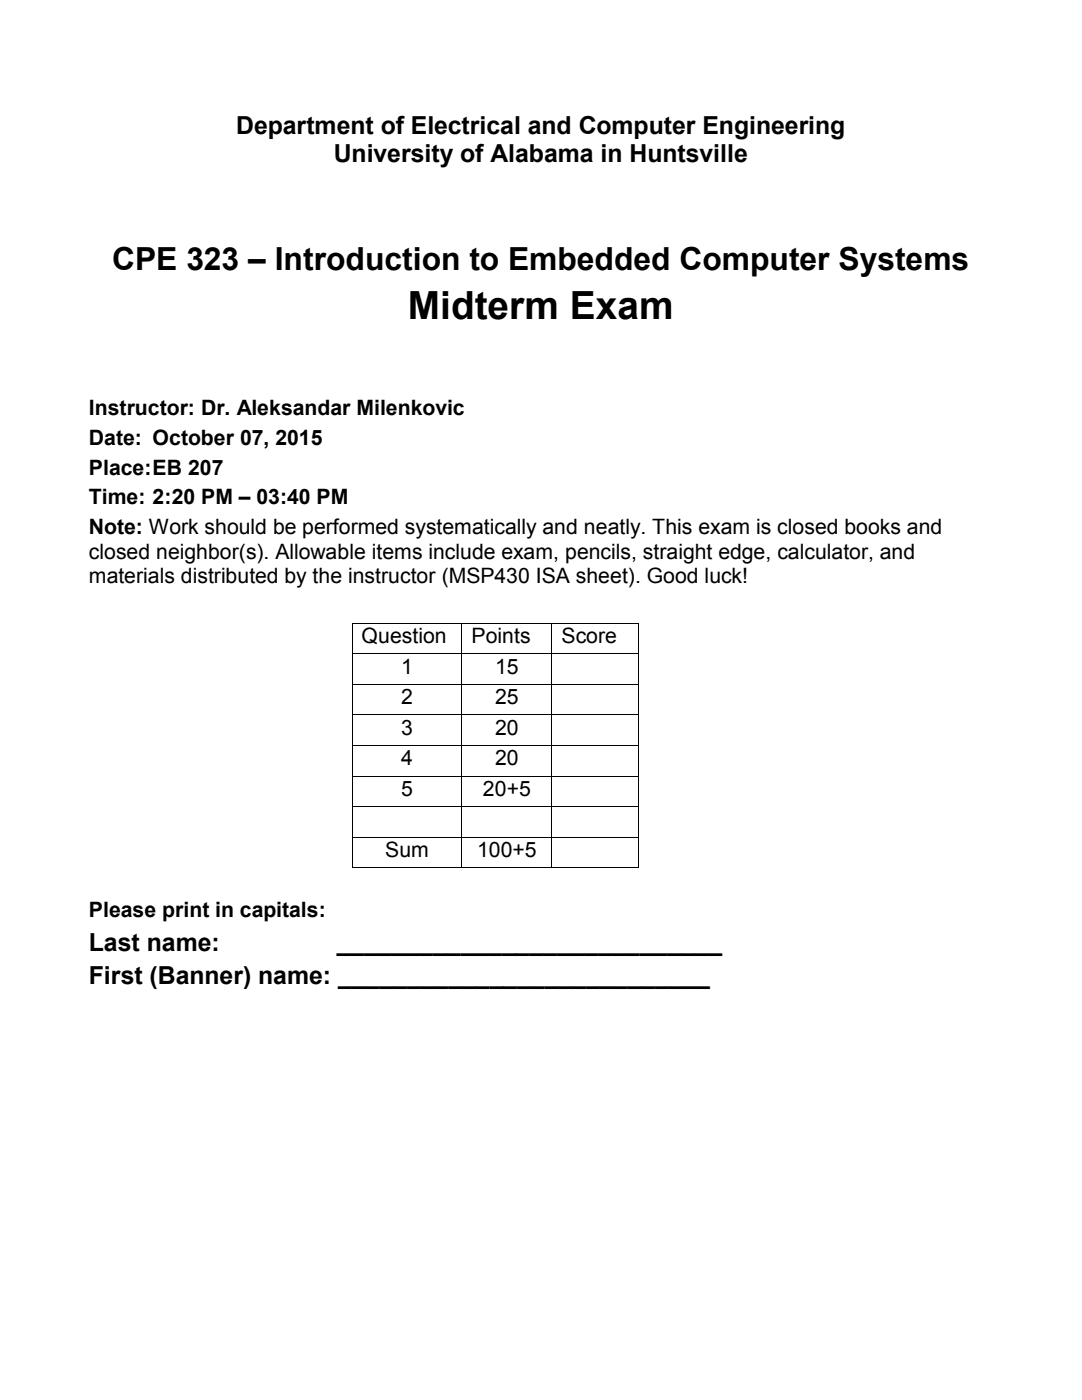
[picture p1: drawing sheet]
<svg xmlns="http://www.w3.org/2000/svg" width="216mm" height="280mm" viewBox="0 0 216 280" stroke-linecap="round" stroke-linejoin="round" font-family="sans-serif">
<defs><g id="words">
<text font-size="7.7" x="81.4" y="63.6">Midterm Exam</text>
<text font-size="6.3" x="22.4" y="53.9">CPE 323 – Introduction to Embedded Computer Systems</text>
<g font-size="5">
<text x="47.1" y="26.7">Department of Electrical and Computer Engineering</text>
<text x="66.6" y="32.4">University of Alabama in Huntsville</text>
<text x="17.7" y="189.8">Last name:</text>
<text x="67.2" y="189.8">____________________________</text>
<text x="17.7" y="196.5">First (Banner) name: ___________________________</text>
</g>
<g font-size="4.2">
<text x="17.7" y="83">Instructor: Dr. Aleksandar Milenkovic</text>
<text x="17.7" y="88.9">Date: October 07, 2015</text>
<text x="17.7" y="94.8">Place:EB 207</text>
<text x="17.7" y="100.7">Time: 2:20 PM – 03:40 PM</text>
<text x="17.7" y="106.7">Note: Work should be performed systematically and neatly. This exam is closed books and</text>
<text x="17.7" y="111.5">closed neighbor(s). Allowable items include exam, pencils, straight edge, calculator, and</text>
<text x="17.7" y="116.4">materials distributed by the instructor (MSP430 ISA sheet). Good luck!</text>
<text x="72.2" y="128.4">Question</text>
<text x="94.1" y="128.4">Points</text>
<text x="112" y="128.4">Score</text>
<text x="80" y="134.5">1</text>
<text x="98.8" y="134.5">15</text>
<text x="80" y="140.7">2</text>
<text x="98.8" y="140.7">25</text>
<text x="80" y="146.8">3</text>
<text x="98.8" y="146.8">20</text>
<text x="80" y="152.9">4</text>
<text x="98.8" y="152.9">20</text>
<text x="80" y="159">5</text>
<text x="96.4" y="159">20+5</text>
<text x="76.9" y="171.1">Sum</text>
<text x="95.2" y="171.1">100+5</text>
<text x="17.7" y="183.2">Please print in capitals:</text>
</g>
</g></defs>
<g fill="#000">
<path d="M70.2 124.4h.1v.1h-.1z" fill-rule="evenodd"/>
<path d="M70.2 124.4h.1v.1h-.1z" fill-rule="evenodd"/>
<path d="M70.2 130.5h.1v.1h-.1z" fill-rule="evenodd"/>
<path d="M70.2 136.6h.1v.1h-.1z" fill-rule="evenodd"/>
<path d="M92.1 124.4h.2v.1h-.2z" fill-rule="evenodd"/>
<path d="M92.1 130.5h.2v.1h-.2z" fill-rule="evenodd"/>
<path d="M92.1 136.6h.2v.1h-.2z" fill-rule="evenodd"/>
<path d="M110 124.4h.2v.1h-.2z" fill-rule="evenodd"/>
<path d="M110 130.5h.2v.1h-.2z" fill-rule="evenodd"/>
<path d="M110 136.6h.2v.1h-.2z" fill-rule="evenodd"/>
<path d="M127.3 124.4h.2v.1h-.2z" fill-rule="evenodd"/>
<path d="M127.3 124.4h.2v.1h-.2z" fill-rule="evenodd"/>
<path d="M127.3 130.5h.2v.1h-.2z" fill-rule="evenodd"/>
<path d="M127.3 136.6h.2v.1h-.2z" fill-rule="evenodd"/>
<path d="M70.2 142.7h.1v.2h-.1z" fill-rule="evenodd"/>
<path d="M70.2 148.8h.1v.2h-.1z" fill-rule="evenodd"/>
<path d="M70.2 154.9h.1v.2h-.1z" fill-rule="evenodd"/>
<path d="M92.1 142.7h.2v.2h-.2z" fill-rule="evenodd"/>
<path d="M92.1 148.8h.2v.2h-.2z" fill-rule="evenodd"/>
<path d="M92.1 154.9h.2v.2h-.2z" fill-rule="evenodd"/>
<path d="M110 142.7h.2v.2h-.2z" fill-rule="evenodd"/>
<path d="M110 148.8h.2v.2h-.2z" fill-rule="evenodd"/>
<path d="M110 154.9h.2v.2h-.2z" fill-rule="evenodd"/>
<path d="M127.3 142.7h.2v.2h-.2z" fill-rule="evenodd"/>
<path d="M127.3 148.8h.2v.2h-.2z" fill-rule="evenodd"/>
<path d="M127.3 154.9h.2v.2h-.2z" fill-rule="evenodd"/>
<path d="M70.2 161h.1v.2h-.1z" fill-rule="evenodd"/>
<path d="M70.2 167.1h.1v.2h-.1z" fill-rule="evenodd"/>
<path d="M70.2 173.2h.1v.2h-.1z" fill-rule="evenodd"/>
<path d="M70.2 173.2h.1v.2h-.1z" fill-rule="evenodd"/>
<path d="M92.1 161h.2v.2h-.2z" fill-rule="evenodd"/>
<path d="M92.1 167.1h.2v.2h-.2z" fill-rule="evenodd"/>
<path d="M92.1 173.2h.2v.2h-.2z" fill-rule="evenodd"/>
<path d="M110 161h.2v.2h-.2z" fill-rule="evenodd"/>
<path d="M110 167.1h.2v.2h-.2z" fill-rule="evenodd"/>
<path d="M110 173.2h.2v.2h-.2z" fill-rule="evenodd"/>
<path d="M127.3 161h.2v.2h-.2z" fill-rule="evenodd"/>
<path d="M127.3 167.1h.2v.2h-.2z" fill-rule="evenodd"/>
<path d="M127.3 173.2h.2v.2h-.2z" fill-rule="evenodd"/>
<path d="M127.3 173.2h.2v.2h-.2z" fill-rule="evenodd"/>
</g>
<g fill="none" stroke="#000" stroke-width=".2">
<path d="M70.3 124.5v6M70.3 130.6v6M70.3 136.7v6M70.3 124.4h21.8M70.3 130.5h21.8M70.3 136.6h21.8M92.2 124.5v6M92.2 130.6v6M92.2 136.7v6M92.3 124.4h17.7M92.3 130.5h17.7M92.3 136.6h17.7"/>
<path d="M110.1 124.5v6M110.1 130.6v6M110.1 136.7v6M110.2 124.4h17.1M110.2 130.5h17.1M110.2 136.6h17.1M127.4 124.5v6M127.4 130.6v6M127.4 136.7v6M70.3 142.9v5.9M70.3 149v5.9M70.3 155.1v5.9"/>
<path d="M70.3 142.8h21.8M70.3 148.9h21.8M70.3 155h21.8M92.2 142.9v5.9M92.2 149v5.9M92.2 155.1v5.9M92.3 142.8h17.7M92.3 148.9h17.7M92.3 155h17.7M110.1 142.9v5.9M110.1 149v5.9M110.1 155.1v5.9"/>
<path d="M110.2 142.8h17.1M110.2 148.9h17.1M110.2 155h17.1M127.4 142.9v5.9M127.4 149v5.9M127.4 155.1v5.9M70.3 161.2v5.9M70.3 167.3v5.9M70.3 161.1h21.8M70.3 167.2h21.8M70.3 173.3h21.8M92.2 161.2v5.9"/>
<path d="M92.2 167.3v5.9M92.3 161.1h17.7M92.3 167.2h17.7M92.3 173.3h17.7M110.1 161.2v5.9M110.1 167.3v5.9M110.2 161.1h17.1M110.2 167.2h17.1M110.2 173.3h17.1M127.4 161.2v5.9M127.4 167.3v5.9"/>
</g>
<use href="#words"/>
</svg>
